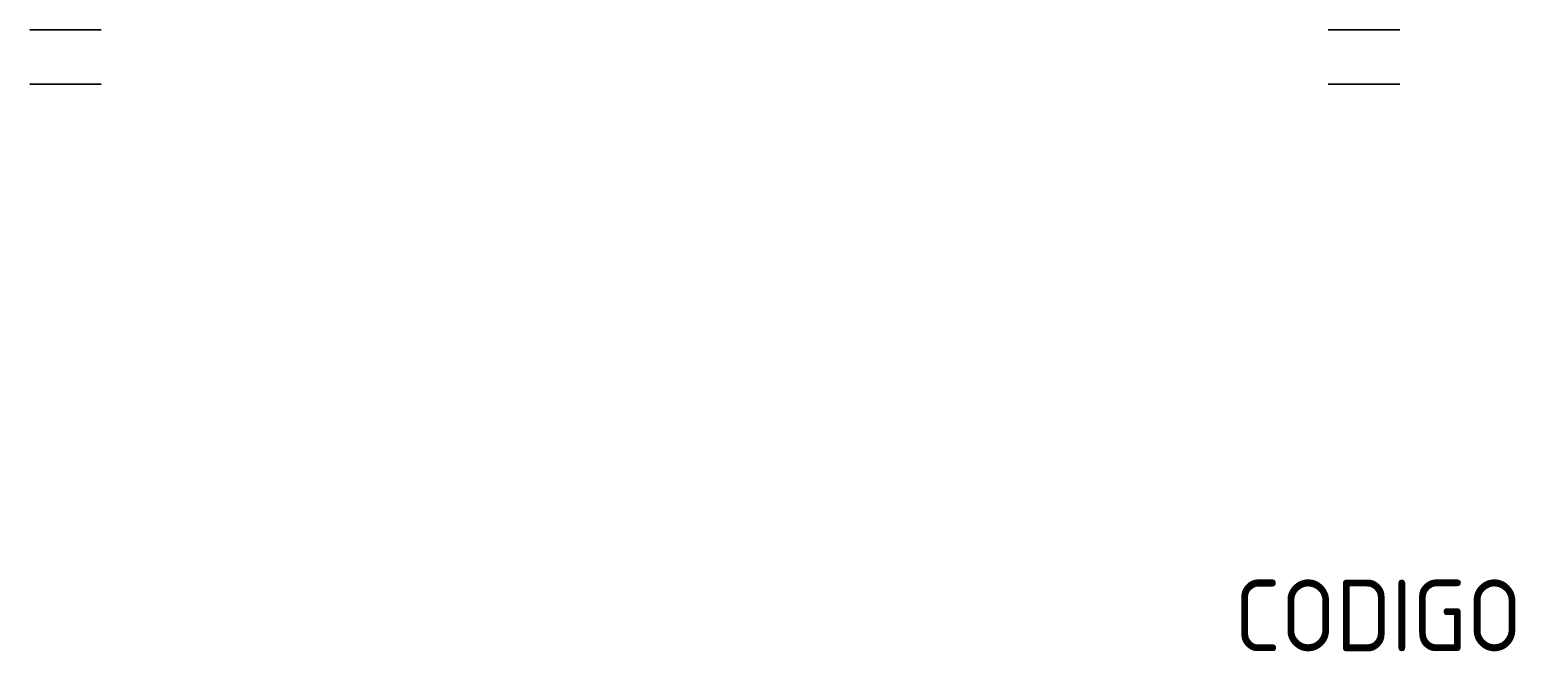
# Model space of a CAD drawing. Header units: millimetres. Extents: x 0.034 to 0.449, y -0.174 to 0.
import ezdxf

# ---------------------------------------------------------------- set-up
doc = ezdxf.new("R2010")
doc.units = ezdxf.units.MM
doc.layers.add('ATK-60', color=40, linetype='Continuous')
doc.styles.get("Standard").update_dxf_attribs({"font": 'ISOCP.SHX', "bigfont": 'bigfont.shx'})

msp = doc.modelspace()

# ---------------------------------------------------------------- linework, layer by layer
at = {"layer": 'ATK-60', "extrusion": (1.99906e-46, -1, -5.9241e-15)}
for centre in [(0.04371, 2.15, -0.00001), (0.04371, 2.15, 0.01523)]:
    msp.add_circle(centre, 0.01, dxfattribs=at)
at = {"layer": 'ATK-60', "extrusion": (-1.87509e-46, -1, 5.5567e-15)}
for centre in [(0.04371, 0.55, -0.00001), (0.04371, 0.55, 0.01523)]:
    msp.add_circle(centre, 0.01, dxfattribs=at)
at = {"layer": 'ATK-60', "extrusion": (-2.63083e-30, -1, -5.9241e-15)}
for centre in [(0.40629, 2.15, -0.00001), (0.40629, 2.15, 0.01523)]:
    msp.add_circle(centre, 0.01, dxfattribs=at)
at = {"layer": 'ATK-60', "extrusion": (2.46767e-30, -1, 5.5567e-15)}
for centre in [(0.40629, 0.55, -0.00001), (0.40629, 0.55, 0.01523)]:
    msp.add_circle(centre, 0.01, dxfattribs=at)

# ---------------------------------------------------------------- texts
at = {"layer": 'ATK-60', "flags": 3}
msp.add_attdef('CODIGO', (0.37009, -0.1735), '4206', height=0.02, dxfattribs=at)

doc.saveas('drawing.dxf')
